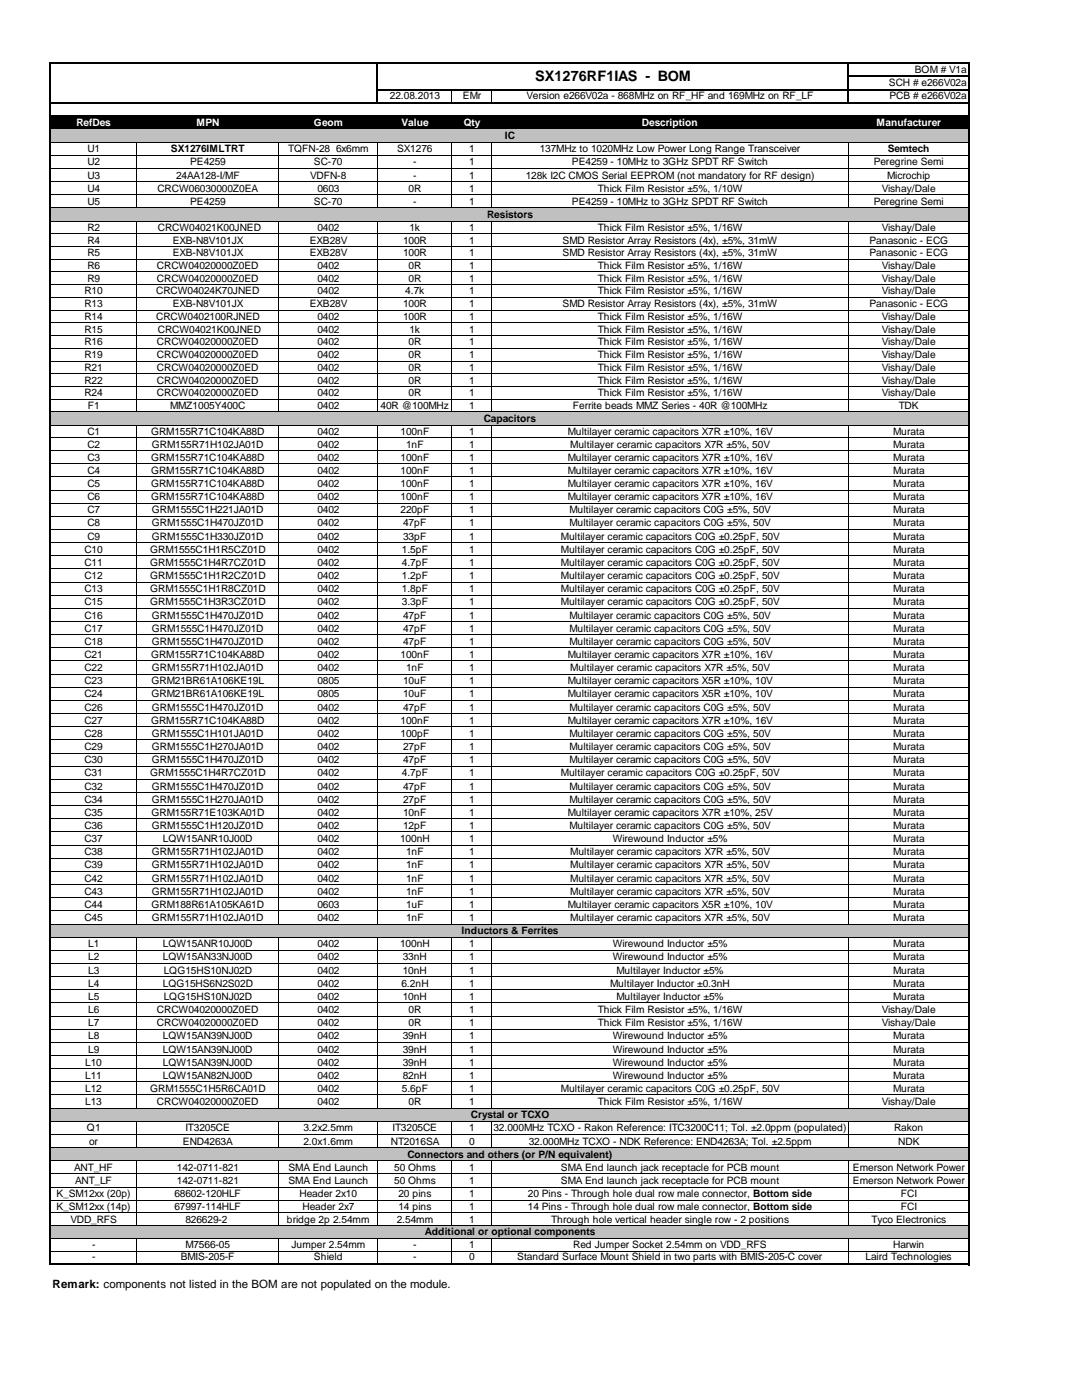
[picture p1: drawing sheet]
<svg xmlns="http://www.w3.org/2000/svg" width="216mm" height="279mm" viewBox="0 0 216 279" stroke-linecap="round" stroke-linejoin="round" font-family="sans-serif">
<defs><g id="words">
<text font-size="2.9" x="106.8" y="16.2">SX1276RF1IAS - BOM</text>
<text font-size="2.3" x="10.5" y="257">Remark: components not listed in the BOM are not populated on the module.</text>
<g font-size="2">
<text x="177.4" y="17.1">SCH # e266V02a</text>
<text x="182.5" y="14.5">BOM # V1a</text>
<text x="77.8" y="19.7">22.08.2013</text>
<text x="92.4" y="19.7">EMr</text>
<text x="105.1" y="19.7">Version e266V02a - 868MHz on RF_HF and 169MHz on RF_LF</text>
<text x="177.5" y="19.7">PCB # e266V02a</text>
<text x="100.8" y="27.8">IC</text>
<text x="17.4" y="30.4">U1</text>
<text x="17.4" y="33">U2</text>
<text x="17.4" y="35.6">U3</text>
<text x="34.1" y="30.4">SX1276IMLTRT</text>
<text x="35.1" y="35.6">24AA128-I/MF</text>
<text x="37.9" y="33">PE4259</text>
<text x="57.5" y="30.4">TQFN-28 6x6mm</text>
<text x="61.9" y="35.6">VDFN-8</text>
<text x="62.7" y="33">SC-70</text>
<text x="79.2" y="30.4">SX1276</text>
<text x="82.5" y="33">-</text>
<text x="82.5" y="35.6">-</text>
<text x="93.6" y="30.4">1</text>
<text x="93.6" y="33">1</text>
<text x="93.6" y="35.6">1</text>
<text x="104.9" y="35.6">128k I2C CMOS Serial EEPROM (not mandatory for RF design)</text>
<text x="107.7" y="30.4">137MHz to 1020MHz Low Power Long Range Transceiver</text>
<text x="114.1" y="33">PE4259 - 10MHz to 3GHz SPDT RF Switch</text>
<text x="174.3" y="33">Peregrine Semi</text>
<text x="177" y="35.6">Microchip</text>
<text x="177.1" y="30.4">Semtech</text>
<text x="17.4" y="38.3">U4</text>
<text x="17.4" y="40.9">U5</text>
<text x="31.4" y="38.3">CRCW06030000Z0EA</text>
<text x="37.9" y="40.9">PE4259</text>
<text x="62.7" y="40.9">SC-70</text>
<text x="63.3" y="38.3">0603</text>
<text x="81.5" y="38.3">0R</text>
<text x="82.5" y="40.9">-</text>
<text x="93.6" y="38.3">1</text>
<text x="93.6" y="40.9">1</text>
<text x="114.1" y="40.9">PE4259 - 10MHz to 3GHz SPDT RF Switch</text>
<text x="119.3" y="38.3">Thick Film Resistor ±5%, 1/10W</text>
<text x="174.3" y="40.9">Peregrine Semi</text>
<text x="175.9" y="38.3">Vishay/Dale</text>
<text x="17.4" y="46.1">R2</text>
<text x="31.5" y="46.1">CRCW04021K00JNED</text>
<text x="63.3" y="46.1">0402</text>
<text x="81.7" y="46.1">1k</text>
<text x="93.6" y="46.1">1</text>
<text x="97.2" y="43.5">Resistors</text>
<text x="119.3" y="46.1">Thick Film Resistor ±5%, 1/16W</text>
<text x="175.9" y="46.1">Vishay/Dale</text>
<text x="17.4" y="48.6">R4</text>
<text x="17.4" y="51.1">R5</text>
<text x="17.4" y="53.7">R6</text>
<text x="31.3" y="53.7">CRCW04020000Z0ED</text>
<text x="34.5" y="48.6">EXB-N8V101JX</text>
<text x="34.5" y="51.1">EXB-N8V101JX</text>
<text x="61.8" y="48.6">EXB28V</text>
<text x="61.8" y="51.1">EXB28V</text>
<text x="63.3" y="53.7">0402</text>
<text x="80.4" y="48.6">100R</text>
<text x="80.4" y="51.1">100R</text>
<text x="81.5" y="53.7">0R</text>
<text x="93.6" y="53.7">1</text>
<text x="93.6" y="48.6">1</text>
<text x="93.6" y="51.1">1</text>
<text x="112.3" y="48.6">SMD Resistor Array Resistors (4x), ±5%, 31mW</text>
<text x="112.3" y="51.1">SMD Resistor Array Resistors (4x), ±5%, 31mW</text>
<text x="119.3" y="53.7">Thick Film Resistor ±5%, 1/16W</text>
<text x="173.5" y="48.6">Panasonic - ECG</text>
<text x="173.5" y="51.1">Panasonic - ECG</text>
<text x="175.9" y="53.7">Vishay/Dale</text>
<text x="16.8" y="58.8">R10</text>
<text x="17.4" y="56.2">R9</text>
<text x="31.2" y="58.8">CRCW04024K70JNED</text>
<text x="31.3" y="56.2">CRCW04020000Z0ED</text>
<text x="63.3" y="56.2">0402</text>
<text x="63.3" y="58.8">0402</text>
<text x="80.9" y="58.8">4.7k</text>
<text x="81.5" y="56.2">0R</text>
<text x="93.6" y="56.2">1</text>
<text x="93.6" y="58.8">1</text>
<text x="119.3" y="56.2">Thick Film Resistor ±5%, 1/16W</text>
<text x="119.3" y="58.8">Thick Film Resistor ±5%, 1/16W</text>
<text x="175.9" y="58.8">Vishay/Dale</text>
<text x="175.9" y="56.2">Vishay/Dale</text>
<text x="16.8" y="61.3">R13</text>
<text x="16.8" y="63.8">R14</text>
<text x="31.2" y="63.8">CRCW0402100RJNED</text>
<text x="34.5" y="61.3">EXB-N8V101JX</text>
<text x="61.8" y="61.3">EXB28V</text>
<text x="63.3" y="63.8">0402</text>
<text x="80.4" y="63.8">100R</text>
<text x="80.4" y="61.3">100R</text>
<text x="93.6" y="63.8">1</text>
<text x="93.6" y="61.3">1</text>
<text x="112.3" y="61.3">SMD Resistor Array Resistors (4x), ±5%, 31mW</text>
<text x="119.3" y="63.8">Thick Film Resistor ±5%, 1/16W</text>
<text x="173.5" y="61.3">Panasonic - ECG</text>
<text x="175.9" y="63.8">Vishay/Dale</text>
<text x="16.8" y="66.4">R15</text>
<text x="16.8" y="68.9">R16</text>
<text x="16.8" y="71.5">R19</text>
<text x="31.3" y="68.9">CRCW04020000Z0ED</text>
<text x="31.3" y="71.5">CRCW04020000Z0ED</text>
<text x="31.5" y="66.4">CRCW04021K00JNED</text>
<text x="63.3" y="66.4">0402</text>
<text x="63.3" y="68.9">0402</text>
<text x="63.3" y="71.5">0402</text>
<text x="81.5" y="68.9">0R</text>
<text x="81.5" y="71.5">0R</text>
<text x="81.7" y="66.4">1k</text>
<text x="93.6" y="66.4">1</text>
<text x="93.6" y="68.9">1</text>
<text x="93.6" y="71.5">1</text>
<text x="119.3" y="66.4">Thick Film Resistor ±5%, 1/16W</text>
<text x="119.3" y="68.9">Thick Film Resistor ±5%, 1/16W</text>
<text x="119.3" y="71.5">Thick Film Resistor ±5%, 1/16W</text>
<text x="175.9" y="66.4">Vishay/Dale</text>
<text x="175.9" y="68.9">Vishay/Dale</text>
<text x="175.9" y="71.5">Vishay/Dale</text>
<text x="16.8" y="74">R21</text>
<text x="16.8" y="76.5">R22</text>
<text x="31.3" y="74">CRCW04020000Z0ED</text>
<text x="31.3" y="76.5">CRCW04020000Z0ED</text>
<text x="63.3" y="74">0402</text>
<text x="63.3" y="76.5">0402</text>
<text x="81.5" y="74">0R</text>
<text x="81.5" y="76.5">0R</text>
<text x="93.6" y="74">1</text>
<text x="93.6" y="76.5">1</text>
<text x="119.3" y="74">Thick Film Resistor ±5%, 1/16W</text>
<text x="119.3" y="76.5">Thick Film Resistor ±5%, 1/16W</text>
<text x="175.9" y="74">Vishay/Dale</text>
<text x="175.9" y="76.5">Vishay/Dale</text>
<text x="16.8" y="79.1">R24</text>
<text x="17.5" y="81.6">F1</text>
<text x="31.3" y="79.1">CRCW04020000Z0ED</text>
<text x="34" y="81.6">MMZ1005Y400C</text>
<text x="63.3" y="79.1">0402</text>
<text x="63.3" y="81.6">0402</text>
<text x="75.9" y="81.6">40R @100MHz</text>
<text x="81.5" y="79.1">0R</text>
<text x="93.6" y="79.1">1</text>
<text x="93.6" y="81.6">1</text>
<text x="114.3" y="81.6">Ferrite beads MMZ Series - 40R @100MHz</text>
<text x="119.3" y="79.1">Thick Film Resistor ±5%, 1/16W</text>
<text x="175.9" y="79.1">Vishay/Dale</text>
<text x="179.3" y="81.6">TDK</text>
<text x="17.4" y="86.8">C1</text>
<text x="17.4" y="89.3">C2</text>
<text x="30.1" y="86.8">GRM155R71C104KA88D</text>
<text x="30.3" y="89.3">GRM155R71H102JA01D</text>
<text x="63.3" y="86.8">0402</text>
<text x="63.3" y="89.3">0402</text>
<text x="79.9" y="86.8">100nF</text>
<text x="81" y="89.3">1nF</text>
<text x="93.6" y="86.8">1</text>
<text x="93.6" y="89.3">1</text>
<text x="96.5" y="84.2">Capacitors</text>
<text x="113.3" y="86.8">Multilayer ceramic capacitors X7R ±10%, 16V</text>
<text x="113.8" y="89.3">Multilayer ceramic capacitors X7R ±5%, 50V</text>
<text x="178.2" y="86.8">Murata</text>
<text x="178.2" y="89.3">Murata</text>
<text x="17.4" y="91.9">C3</text>
<text x="17.4" y="94.6">C4</text>
<text x="30.1" y="91.9">GRM155R71C104KA88D</text>
<text x="30.1" y="94.6">GRM155R71C104KA88D</text>
<text x="63.3" y="91.9">0402</text>
<text x="63.3" y="94.6">0402</text>
<text x="79.9" y="91.9">100nF</text>
<text x="79.9" y="94.6">100nF</text>
<text x="93.6" y="91.9">1</text>
<text x="93.6" y="94.6">1</text>
<text x="113.3" y="91.9">Multilayer ceramic capacitors X7R ±10%, 16V</text>
<text x="113.3" y="94.6">Multilayer ceramic capacitors X7R ±10%, 16V</text>
<text x="178.2" y="91.9">Murata</text>
<text x="178.2" y="94.6">Murata</text>
<text x="17.4" y="97.2">C5</text>
<text x="17.4" y="99.8">C6</text>
<text x="30.1" y="97.2">GRM155R71C104KA88D</text>
<text x="30.1" y="99.8">GRM155R71C104KA88D</text>
<text x="63.3" y="97.2">0402</text>
<text x="63.3" y="99.8">0402</text>
<text x="79.9" y="97.2">100nF</text>
<text x="79.9" y="99.8">100nF</text>
<text x="93.6" y="97.2">1</text>
<text x="93.6" y="99.8">1</text>
<text x="113.3" y="97.2">Multilayer ceramic capacitors X7R ±10%, 16V</text>
<text x="113.3" y="99.8">Multilayer ceramic capacitors X7R ±10%, 16V</text>
<text x="178.2" y="97.2">Murata</text>
<text x="178.2" y="99.8">Murata</text>
<text x="17.4" y="102.4">C7</text>
<text x="17.4" y="105.1">C8</text>
<text x="17.4" y="107.7">C9</text>
<text x="30.3" y="102.4">GRM1555C1H221JA01D</text>
<text x="30.3" y="105.1">GRM1555C1H470JZ01D</text>
<text x="30.3" y="107.7">GRM1555C1H330JZ01D</text>
<text x="63.3" y="102.4">0402</text>
<text x="63.3" y="105.1">0402</text>
<text x="63.3" y="107.7">0402</text>
<text x="79.9" y="102.4">220pF</text>
<text x="80.4" y="105.1">47pF</text>
<text x="80.4" y="107.7">33pF</text>
<text x="93.6" y="102.4">1</text>
<text x="93.6" y="105.1">1</text>
<text x="93.6" y="107.7">1</text>
<text x="111.9" y="107.7">Multilayer ceramic capacitors C0G ±0.25pF, 50V</text>
<text x="113.6" y="102.4">Multilayer ceramic capacitors C0G ±5%, 50V</text>
<text x="113.6" y="105.1">Multilayer ceramic capacitors C0G ±5%, 50V</text>
<text x="178.2" y="105.1">Murata</text>
<text x="178.2" y="107.7">Murata</text>
<text x="178.2" y="102.4">Murata</text>
<text x="16.8" y="110.3">C10</text>
<text x="16.8" y="112.9">C11</text>
<text x="30" y="110.3">GRM1555C1H1R5CZ01D</text>
<text x="30" y="112.9">GRM1555C1H4R7CZ01D</text>
<text x="63.3" y="110.3">0402</text>
<text x="63.3" y="112.9">0402</text>
<text x="80.2" y="110.3">1.5pF</text>
<text x="80.2" y="112.9">4.7pF</text>
<text x="93.6" y="110.3">1</text>
<text x="93.6" y="112.9">1</text>
<text x="111.9" y="110.3">Multilayer ceramic capacitors C0G ±0.25pF, 50V</text>
<text x="111.9" y="112.9">Multilayer ceramic capacitors C0G ±0.25pF, 50V</text>
<text x="178.2" y="110.3">Murata</text>
<text x="178.2" y="112.9">Murata</text>
<text x="16.8" y="115.6">C12</text>
<text x="16.8" y="118.2">C13</text>
<text x="30" y="115.6">GRM1555C1H1R2CZ01D</text>
<text x="30" y="118.2">GRM1555C1H1R8CZ01D</text>
<text x="63.3" y="115.6">0402</text>
<text x="63.3" y="118.2">0402</text>
<text x="80.2" y="115.6">1.2pF</text>
<text x="80.2" y="118.2">1.8pF</text>
<text x="93.6" y="115.6">1</text>
<text x="93.6" y="118.2">1</text>
<text x="111.9" y="115.6">Multilayer ceramic capacitors C0G ±0.25pF, 50V</text>
<text x="111.9" y="118.2">Multilayer ceramic capacitors C0G ±0.25pF, 50V</text>
<text x="178.2" y="115.6">Murata</text>
<text x="178.2" y="118.2">Murata</text>
<text x="16.8" y="120.8">C15</text>
<text x="16.8" y="123.4">C16</text>
<text x="30" y="120.8">GRM1555C1H3R3CZ01D</text>
<text x="30.3" y="123.4">GRM1555C1H470JZ01D</text>
<text x="63.3" y="120.8">0402</text>
<text x="63.3" y="123.4">0402</text>
<text x="80.2" y="120.8">3.3pF</text>
<text x="80.4" y="123.4">47pF</text>
<text x="93.6" y="120.8">1</text>
<text x="93.6" y="123.4">1</text>
<text x="111.9" y="120.8">Multilayer ceramic capacitors C0G ±0.25pF, 50V</text>
<text x="113.6" y="123.4">Multilayer ceramic capacitors C0G ±5%, 50V</text>
<text x="178.2" y="123.4">Murata</text>
<text x="178.2" y="120.8">Murata</text>
<text x="16.8" y="126.1">C17</text>
<text x="16.8" y="128.7">C18</text>
<text x="16.8" y="131.3">C21</text>
<text x="30.1" y="131.3">GRM155R71C104KA88D</text>
<text x="30.3" y="126.1">GRM1555C1H470JZ01D</text>
<text x="30.3" y="128.7">GRM1555C1H470JZ01D</text>
<text x="63.3" y="131.3">0402</text>
<text x="63.3" y="126.1">0402</text>
<text x="63.3" y="128.7">0402</text>
<text x="79.9" y="131.3">100nF</text>
<text x="80.4" y="126.1">47pF</text>
<text x="80.4" y="128.7">47pF</text>
<text x="93.6" y="126.1">1</text>
<text x="93.6" y="128.7">1</text>
<text x="93.6" y="131.3">1</text>
<text x="113.3" y="131.3">Multilayer ceramic capacitors X7R ±10%, 16V</text>
<text x="113.6" y="126.1">Multilayer ceramic capacitors C0G ±5%, 50V</text>
<text x="113.6" y="128.7">Multilayer ceramic capacitors C0G ±5%, 50V</text>
<text x="178.2" y="131.3">Murata</text>
<text x="178.2" y="126.1">Murata</text>
<text x="178.2" y="128.7">Murata</text>
<text x="16.8" y="133.9">C22</text>
<text x="16.8" y="136.6">C23</text>
<text x="30.2" y="136.6">GRM21BR61A106KE19L</text>
<text x="30.3" y="133.9">GRM155R71H102JA01D</text>
<text x="63.3" y="136.6">0805</text>
<text x="63.3" y="133.9">0402</text>
<text x="80.4" y="136.6">10uF</text>
<text x="81" y="133.9">1nF</text>
<text x="93.6" y="133.9">1</text>
<text x="93.6" y="136.6">1</text>
<text x="113.3" y="136.6">Multilayer ceramic capacitors X5R ±10%, 10V</text>
<text x="113.8" y="133.9">Multilayer ceramic capacitors X7R ±5%, 50V</text>
<text x="178.2" y="136.6">Murata</text>
<text x="178.2" y="133.9">Murata</text>
<text x="16.8" y="139.2">C24</text>
<text x="16.8" y="141.8">C26</text>
<text x="30.2" y="139.2">GRM21BR61A106KE19L</text>
<text x="30.3" y="141.8">GRM1555C1H470JZ01D</text>
<text x="63.3" y="139.2">0805</text>
<text x="63.3" y="141.8">0402</text>
<text x="80.4" y="139.2">10uF</text>
<text x="80.4" y="141.8">47pF</text>
<text x="93.6" y="139.2">1</text>
<text x="93.6" y="141.8">1</text>
<text x="113.3" y="139.2">Multilayer ceramic capacitors X5R ±10%, 10V</text>
<text x="113.6" y="141.8">Multilayer ceramic capacitors C0G ±5%, 50V</text>
<text x="178.2" y="139.2">Murata</text>
<text x="178.2" y="141.8">Murata</text>
<text x="16.8" y="144.4">C27</text>
<text x="16.8" y="147.1">C28</text>
<text x="16.8" y="149.7">C29</text>
<text x="30.1" y="144.4">GRM155R71C104KA88D</text>
<text x="30.3" y="147.1">GRM1555C1H101JA01D</text>
<text x="30.3" y="149.7">GRM1555C1H270JA01D</text>
<text x="63.3" y="144.4">0402</text>
<text x="63.3" y="147.1">0402</text>
<text x="63.3" y="149.7">0402</text>
<text x="79.9" y="144.4">100nF</text>
<text x="79.9" y="147.1">100pF</text>
<text x="80.4" y="149.7">27pF</text>
<text x="93.6" y="144.4">1</text>
<text x="93.6" y="147.1">1</text>
<text x="93.6" y="149.7">1</text>
<text x="113.3" y="144.4">Multilayer ceramic capacitors X7R ±10%, 16V</text>
<text x="113.6" y="147.1">Multilayer ceramic capacitors C0G ±5%, 50V</text>
<text x="113.6" y="149.7">Multilayer ceramic capacitors C0G ±5%, 50V</text>
<text x="178.2" y="144.4">Murata</text>
<text x="178.2" y="147.1">Murata</text>
<text x="178.2" y="149.7">Murata</text>
<text x="16.8" y="152.3">C30</text>
<text x="16.8" y="154.9">C31</text>
<text x="30" y="154.9">GRM1555C1H4R7CZ01D</text>
<text x="30.3" y="152.3">GRM1555C1H470JZ01D</text>
<text x="63.3" y="152.3">0402</text>
<text x="63.3" y="154.9">0402</text>
<text x="80.2" y="154.9">4.7pF</text>
<text x="80.4" y="152.3">47pF</text>
<text x="93.6" y="152.3">1</text>
<text x="93.6" y="154.9">1</text>
<text x="111.9" y="154.9">Multilayer ceramic capacitors C0G ±0.25pF, 50V</text>
<text x="113.6" y="152.3">Multilayer ceramic capacitors C0G ±5%, 50V</text>
<text x="178.2" y="152.3">Murata</text>
<text x="178.2" y="154.9">Murata</text>
<text x="16.8" y="157.6">C32</text>
<text x="16.8" y="160.2">C34</text>
<text x="30.3" y="157.6">GRM1555C1H470JZ01D</text>
<text x="30.3" y="160.2">GRM1555C1H270JA01D</text>
<text x="63.3" y="157.6">0402</text>
<text x="63.3" y="160.2">0402</text>
<text x="80.4" y="157.6">47pF</text>
<text x="80.4" y="160.2">27pF</text>
<text x="93.6" y="157.6">1</text>
<text x="93.6" y="160.2">1</text>
<text x="113.6" y="157.6">Multilayer ceramic capacitors C0G ±5%, 50V</text>
<text x="113.6" y="160.2">Multilayer ceramic capacitors C0G ±5%, 50V</text>
<text x="178.2" y="157.6">Murata</text>
<text x="178.2" y="160.2">Murata</text>
<text x="16.8" y="162.8">C35</text>
<text x="16.8" y="165.4">C36</text>
<text x="30.2" y="162.8">GRM155R71E103KA01D</text>
<text x="30.3" y="165.4">GRM1555C1H120JZ01D</text>
<text x="63.3" y="162.8">0402</text>
<text x="63.3" y="165.4">0402</text>
<text x="80.4" y="162.8">10nF</text>
<text x="80.4" y="165.4">12pF</text>
<text x="93.6" y="162.8">1</text>
<text x="93.6" y="165.4">1</text>
<text x="113.3" y="162.8">Multilayer ceramic capacitors X7R ±10%, 25V</text>
<text x="113.6" y="165.4">Multilayer ceramic capacitors C0G ±5%, 50V</text>
<text x="178.2" y="162.8">Murata</text>
<text x="178.2" y="165.4">Murata</text>
<text x="16.8" y="168.1">C37</text>
<text x="16.8" y="170.7">C38</text>
<text x="16.8" y="173.3">C39</text>
<text x="30.3" y="170.7">GRM155R71H102JA01D</text>
<text x="30.3" y="173.3">GRM155R71H102JA01D</text>
<text x="32.5" y="168.1">LQW15ANR10J00D</text>
<text x="63.3" y="168.1">0402</text>
<text x="63.3" y="170.7">0402</text>
<text x="63.3" y="173.3">0402</text>
<text x="79.8" y="168.1">100nH</text>
<text x="81" y="170.7">1nF</text>
<text x="81" y="173.3">1nF</text>
<text x="93.6" y="170.7">1</text>
<text x="93.6" y="173.3">1</text>
<text x="93.6" y="168.1">1</text>
<text x="113.8" y="170.7">Multilayer ceramic capacitors X7R ±5%, 50V</text>
<text x="113.8" y="173.3">Multilayer ceramic capacitors X7R ±5%, 50V</text>
<text x="122.3" y="168.1">Wirewound Inductor ±5%</text>
<text x="178.2" y="168.1">Murata</text>
<text x="178.2" y="170.7">Murata</text>
<text x="178.2" y="173.3">Murata</text>
<text x="16.8" y="175.9">C42</text>
<text x="16.8" y="178.6">C43</text>
<text x="30.3" y="175.9">GRM155R71H102JA01D</text>
<text x="30.3" y="178.6">GRM155R71H102JA01D</text>
<text x="63.3" y="175.9">0402</text>
<text x="63.3" y="178.6">0402</text>
<text x="81" y="175.9">1nF</text>
<text x="81" y="178.6">1nF</text>
<text x="93.6" y="175.9">1</text>
<text x="93.6" y="178.6">1</text>
<text x="113.8" y="175.9">Multilayer ceramic capacitors X7R ±5%, 50V</text>
<text x="113.8" y="178.6">Multilayer ceramic capacitors X7R ±5%, 50V</text>
<text x="178.2" y="175.9">Murata</text>
<text x="178.2" y="178.6">Murata</text>
<text x="16.8" y="181.2">C44</text>
<text x="16.8" y="183.8">C45</text>
<text x="30.2" y="181.2">GRM188R61A105KA61D</text>
<text x="30.3" y="183.8">GRM155R71H102JA01D</text>
<text x="63.3" y="181.2">0603</text>
<text x="63.3" y="183.8">0402</text>
<text x="81" y="181.2">1uF</text>
<text x="81" y="183.8">1nF</text>
<text x="93.6" y="181.2">1</text>
<text x="93.6" y="183.8">1</text>
<text x="113.3" y="181.2">Multilayer ceramic capacitors X5R ±10%, 10V</text>
<text x="113.8" y="183.8">Multilayer ceramic capacitors X7R ±5%, 50V</text>
<text x="178.2" y="183.8">Murata</text>
<text x="178.2" y="181.2">Murata</text>
<text x="17.6" y="189.1">L1</text>
<text x="17.6" y="191.7">L2</text>
<text x="32.5" y="189.1">LQW15ANR10J00D</text>
<text x="32.5" y="191.7">LQW15AN33NJ00D</text>
<text x="63.3" y="189.1">0402</text>
<text x="63.3" y="191.7">0402</text>
<text x="79.8" y="189.1">100nH</text>
<text x="80.3" y="191.7">33nH</text>
<text x="92.1" y="186.4">Inductors &amp; Ferrites</text>
<text x="93.6" y="189.1">1</text>
<text x="93.6" y="191.7">1</text>
<text x="122.3" y="189.1">Wirewound Inductor ±5%</text>
<text x="122.3" y="191.7">Wirewound Inductor ±5%</text>
<text x="178.2" y="189.1">Murata</text>
<text x="178.2" y="191.7">Murata</text>
<text x="17.6" y="194.3">L3</text>
<text x="17.6" y="196.9">L4</text>
<text x="32.5" y="196.9">LQG15HS6N2S02D</text>
<text x="32.7" y="194.3">LQG15HS10NJ02D</text>
<text x="63.3" y="194.3">0402</text>
<text x="63.3" y="196.9">0402</text>
<text x="80.1" y="196.9">6.2nH</text>
<text x="80.3" y="194.3">10nH</text>
<text x="93.6" y="194.3">1</text>
<text x="93.6" y="196.9">1</text>
<text x="121.8" y="196.9">Multilayer Inductor ±0.3nH</text>
<text x="123" y="194.3">Multilayer Inductor ±5%</text>
<text x="178.2" y="194.3">Murata</text>
<text x="178.2" y="196.9">Murata</text>
<text x="17.6" y="199.6">L5</text>
<text x="17.6" y="202.2">L6</text>
<text x="31.3" y="202.2">CRCW04020000Z0ED</text>
<text x="32.7" y="199.6">LQG15HS10NJ02D</text>
<text x="63.3" y="199.6">0402</text>
<text x="63.3" y="202.2">0402</text>
<text x="80.3" y="199.6">10nH</text>
<text x="81.5" y="202.2">0R</text>
<text x="93.6" y="199.6">1</text>
<text x="93.6" y="202.2">1</text>
<text x="119.3" y="202.2">Thick Film Resistor ±5%, 1/16W</text>
<text x="123" y="199.6">Multilayer Inductor ±5%</text>
<text x="175.9" y="202.2">Vishay/Dale</text>
<text x="178.2" y="199.6">Murata</text>
<text x="17.6" y="204.8">L7</text>
<text x="17.6" y="207.4">L8</text>
<text x="31.3" y="204.8">CRCW04020000Z0ED</text>
<text x="32.5" y="207.4">LQW15AN39NJ00D</text>
<text x="63.3" y="207.4">0402</text>
<text x="63.3" y="204.8">0402</text>
<text x="80.3" y="207.4">39nH</text>
<text x="81.5" y="204.8">0R</text>
<text x="93.6" y="204.8">1</text>
<text x="93.6" y="207.4">1</text>
<text x="119.3" y="204.8">Thick Film Resistor ±5%, 1/16W</text>
<text x="122.3" y="207.4">Wirewound Inductor ±5%</text>
<text x="175.9" y="204.8">Vishay/Dale</text>
<text x="178.2" y="207.4">Murata</text>
<text x="17" y="212.7">L10</text>
<text x="17" y="215.3">L11</text>
<text x="17.6" y="210.1">L9</text>
<text x="32.5" y="210.1">LQW15AN39NJ00D</text>
<text x="32.5" y="212.7">LQW15AN39NJ00D</text>
<text x="32.5" y="215.3">LQW15AN82NJ00D</text>
<text x="63.3" y="210.1">0402</text>
<text x="63.3" y="212.7">0402</text>
<text x="63.3" y="215.3">0402</text>
<text x="80.3" y="210.1">39nH</text>
<text x="80.3" y="212.7">39nH</text>
<text x="80.3" y="215.3">82nH</text>
<text x="93.6" y="210.1">1</text>
<text x="93.6" y="212.7">1</text>
<text x="93.6" y="215.3">1</text>
<text x="122.3" y="210.1">Wirewound Inductor ±5%</text>
<text x="122.3" y="212.7">Wirewound Inductor ±5%</text>
<text x="122.3" y="215.3">Wirewound Inductor ±5%</text>
<text x="178.2" y="210.1">Murata</text>
<text x="178.2" y="212.7">Murata</text>
<text x="178.2" y="215.3">Murata</text>
<text x="17" y="217.9">L12</text>
<text x="17" y="220.6">L13</text>
<text x="30" y="217.9">GRM1555C1H5R6CA01D</text>
<text x="31.3" y="220.6">CRCW04020000Z0ED</text>
<text x="63.3" y="217.9">0402</text>
<text x="63.3" y="220.6">0402</text>
<text x="80.2" y="217.9">5.6pF</text>
<text x="81.5" y="220.6">0R</text>
<text x="93.6" y="217.9">1</text>
<text x="93.6" y="220.6">1</text>
<text x="111.9" y="217.9">Multilayer ceramic capacitors C0G ±0.25pF, 50V</text>
<text x="119.3" y="220.6">Thick Film Resistor ±5%, 1/16W</text>
<text x="175.9" y="220.6">Vishay/Dale</text>
<text x="178.2" y="217.9">Murata</text>
<text x="17.4" y="225.8">Q1</text>
<text x="37" y="225.8">IT3205CE</text>
<text x="60.5" y="225.8">3.2x2.5mm</text>
<text x="78.3" y="225.8">IT3205CE</text>
<text x="93.6" y="225.8">1</text>
<text x="94" y="223.2">Crystal or TCXO</text>
<text x="98.5" y="225.8">32.000MHz TCXO - Rakon Reference: ITC3200C11; Tol. ±2.0ppm (populated)</text>
<text x="178.4" y="225.8">Rakon</text>
<text x="14.8" y="233.7">ANT_HF</text>
<text x="17.8" y="228.4">or</text>
<text x="35.3" y="233.7">142-0711-821</text>
<text x="36.5" y="228.4">END4263A</text>
<text x="57.6" y="233.7">SMA End Launch</text>
<text x="60.5" y="228.4">2.0x1.6mm</text>
<text x="78" y="228.4">NT2016SA</text>
<text x="78.7" y="233.7">50 Ohms</text>
<text x="81.3" y="231.1">Connectors and others (or P/N equivalent)</text>
<text x="93.6" y="228.4">0</text>
<text x="93.6" y="233.7">1</text>
<text x="105.5" y="228.4">32.000MHz TCXO - NDK Reference: END4263A; Tol. ±2.5ppm</text>
<text x="111.9" y="233.7">SMA End launch jack receptacle for PCB mount</text>
<text x="170.2" y="233.7">Emerson Network Power</text>
<text x="179.2" y="228.4">NDK</text>
<text x="11.3" y="238.9">K_SM12xx (20p)</text>
<text x="15" y="236.3">ANT_LF</text>
<text x="34.8" y="238.9">68602-120HLF</text>
<text x="35.3" y="236.3">142-0711-821</text>
<text x="57.6" y="236.3">SMA End Launch</text>
<text x="59.8" y="238.9">Header 2x10</text>
<text x="78.7" y="236.3">50 Ohms</text>
<text x="79.5" y="238.9">20 pins</text>
<text x="93.6" y="236.3">1</text>
<text x="93.6" y="238.9">1</text>
<text x="105.3" y="238.9">20 Pins - Through hole dual row male connector, Bottom side</text>
<text x="111.9" y="236.3">SMA End launch jack receptacle for PCB mount</text>
<text x="170.2" y="236.3">Emerson Network Power</text>
<text x="179.7" y="238.9">FCI</text>
<text x="11.3" y="241.5">K_SM12xx (14p)</text>
<text x="14.1" y="244">VDD_RFS</text>
<text x="34.8" y="241.5">67997-114HLF</text>
<text x="37" y="244">826629-2</text>
<text x="57.2" y="244">bridge 2p 2.54mm</text>
<text x="60.4" y="241.5">Header 2x7</text>
<text x="79.2" y="244">2.54mm</text>
<text x="79.5" y="241.5">14 pins</text>
<text x="93.6" y="244">1</text>
<text x="93.6" y="241.5">1</text>
<text x="105.3" y="241.5">14 Pins - Through hole dual row male connector, Bottom side</text>
<text x="110" y="244">Through hole vertical header single row - 2 positions</text>
<text x="173.9" y="244">Tyco Electronics</text>
<text x="179.7" y="241.5">FCI</text>
<text x="18.4" y="249.1">-</text>
<text x="18.4" y="251.5">-</text>
<text x="36.1" y="251.5">BMIS-205-F</text>
<text x="37" y="249.1">M7566-05</text>
<text x="58.2" y="249.1">Jumper 2.54mm</text>
<text x="62.7" y="251.5">Shield</text>
<text x="82.5" y="251.5">-</text>
<text x="82.5" y="249.1">-</text>
<text x="84.8" y="246.5">Additional or optional components</text>
<text x="93.6" y="251.5">0</text>
<text x="93.6" y="249.1">1</text>
<text x="103.2" y="251.4">Standard Surface Mount Shield in two parts with BMIS-205-C cover</text>
<text x="114.4" y="249.1">Red Jumper Socket 2.54mm on VDD_RFS</text>
<text x="172.7" y="251.5">Laird Technologies</text>
<text x="178.2" y="249.1">Harwin</text>
</g>
<g font-size="2" fill="#fff">
<text x="15.2" y="25.1">RefDes</text>
<text x="39.2" y="25.1">MPN</text>
<text x="62.7" y="25.1">Geom</text>
<text x="80.1" y="25.1">Value</text>
<text x="92.5" y="25.1">Qty</text>
<text x="128.1" y="25.1">Description</text>
<text x="174.9" y="25.1">Manufacturer</text>
</g>
</g></defs>
<path d="M10.2 23.1h183.2v2.7h-183.2z" fill="#000"/>
<g fill="#c0c0c0">
<path d="M10.2 25.7h183.2v2.7h-183.2z"/>
<path d="M10.2 41.5h183.2v2.7h-183.2z"/>
<path d="M10.2 82.2h183.2v2.7h-183.2z"/>
</g>
<g fill="#fff">
<path d="M10.2 84.8h17.1v2.7h-17.1z"/>
<path d="M10.2 92.5h17.1v15.9h-17.1z"/>
<path d="M10.2 108.3h87.9v2.7h-87.9z"/>
<path d="M10.2 110.9h17.1v18.5h-17.1z"/>
<path d="M10.2 131.9h17.1v36.8h-17.1z"/>
<path d="M75.3 166h15v2.7h-15z"/>
<path d="M10.2 168.7h17.1v13.2h-17.1z"/>
</g>
<path d="M10.2 184.4h183.2v2.7h-183.2z" fill="#c0c0c0"/>
<g fill="#fff">
<path d="M10.2 187h17.1v31.6h-17.1z"/>
<path d="M75.3 215.9h15v2.7h-15z"/>
</g>
<g fill="#c0c0c0">
<path d="M10.2 221.1h183.2v2.8h-183.2z"/>
<path d="M10.2 229h183.2v2.7h-183.2z"/>
<path d="M10.2 244.6h183.2v2.6h-183.2z"/>
</g>
<path d="M10.1 12.4v240.1M10.2 12.6h183.3M75.3 12.8v7.9M75.4 17.9h118.1M169.2 12.8v7.9M169.4 15.2h24.1M193.3 12.8v239.7M10.2 20.5h183.3M10.2 23.1h183.3M10.2 252.3h183.3" fill="none" stroke="#000" stroke-width=".34"/>
<g fill="none" stroke="#000" stroke-width=".2">
<path d="M90.2 18v2.3M98 18v2.3M10.2 25.7h182.9M10.2 28.4h182.9M10.2 31h182.9M10.2 33.6h182.9M10.2 36.2h182.9M10.2 38.9h182.9M27.2 28.4v13.2M55.6 28.4v13.2M75.3 28.4v13.2M90.2 28.4v13.2"/>
<path d="M98 28.4v13.2M169.2 28.4v13.2M10.2 41.5h182.9M10.2 44.1h182.9M10.2 46.7h182.9M10.2 49.2h182.9M10.2 51.7h182.9M10.2 54.3h182.9M10.2 56.8h182.9M10.2 59.4h182.9M27.2 44.2v38.1M55.6 44.2v38.1"/>
<path d="M75.3 44.2v38.1M90.2 44.2v38.1M98 44.2v38.1M169.2 44.2v38.1M10.2 61.9h182.9M10.2 64.4h182.9M10.2 67h182.9M10.2 69.5h182.9M10.2 72.1h182.9M10.2 74.6h182.9M10.2 77.1h182.9M10.2 79.7h182.9"/>
<path d="M10.2 82.2h182.9M10.2 84.8h182.9M10.2 87.4h182.9M10.2 89.9h182.9M10.2 92.5h182.9M10.2 95.2h182.9M10.2 97.8h182.9M27.2 84.9v99.6M55.6 84.9v99.6M75.3 84.9v99.6M90.2 84.9v99.6M98 84.9v99.6"/>
<path d="M169.2 84.9v99.6M10.2 100.4h182.9M10.2 103h182.9M10.2 105.7h182.9M10.2 108.3h182.9M10.2 110.9h182.9M10.2 113.5h182.9M10.2 116.2h182.9M10.2 118.8h182.9M10.2 121.4h182.9M10.2 124h182.9M10.2 126.7h182.9"/>
<path d="M10.2 129.3h182.9M10.2 131.9h182.9M10.2 134.5h182.9M10.2 137.2h182.9M10.2 139.8h182.9M10.2 142.4h182.9M10.2 145h182.9M10.2 147.7h182.9M10.2 150.3h182.9M10.2 152.9h182.9M10.2 155.5h182.9M10.2 158.2h182.9"/>
<path d="M10.2 160.8h182.9M10.2 163.4h182.9M10.2 166h182.9M10.2 168.7h182.9M10.2 171.3h182.9M10.2 173.9h182.9M10.2 176.5h182.9M10.2 179.2h182.9M10.2 181.8h182.9M10.2 184.4h182.9M10.2 187h182.9M10.2 189.7h182.9"/>
<path d="M10.2 192.3h182.9M10.2 194.9h182.9M10.2 197.5h182.9M27.2 187.1v34.1M55.6 187.1v34.1M75.3 187.1v34.1M90.2 187.1v34.1M98 187.1v34.1M169.2 187.1v34.1M10.2 200.2h182.9M10.2 202.8h182.9M10.2 205.4h182.9"/>
<path d="M10.2 208h182.9M10.2 210.7h182.9M10.2 213.3h182.9M10.2 215.9h182.9M10.2 218.5h182.9M10.2 221.1h182.9M10.2 223.8h182.9M10.2 226.4h182.9M10.2 229h182.9M10.2 231.6h182.9M10.2 234.3h182.9M10.2 236.9h182.9"/>
<path d="M10.2 239.5h182.9M27.2 223.9v5.2M27.2 231.7v13M55.6 223.9v5.2M55.6 231.7v13M75.3 223.9v5.2M75.3 231.7v13M90.2 223.9v5.2M90.2 231.7v13M98 223.9v5.2M98 231.7v13M169.2 223.9v5.2"/>
<path d="M169.2 231.7v13M10.2 242.1h182.9M10.2 244.6h182.9M10.2 247.1h182.9M10.2 249.7h182.9M27.2 247.2v4.9M55.6 247.2v4.9M75.3 247.2v4.9M90.2 247.2v4.9M98 247.2v4.9M169.2 247.2v4.9"/>
</g>
<use href="#words"/>
</svg>
